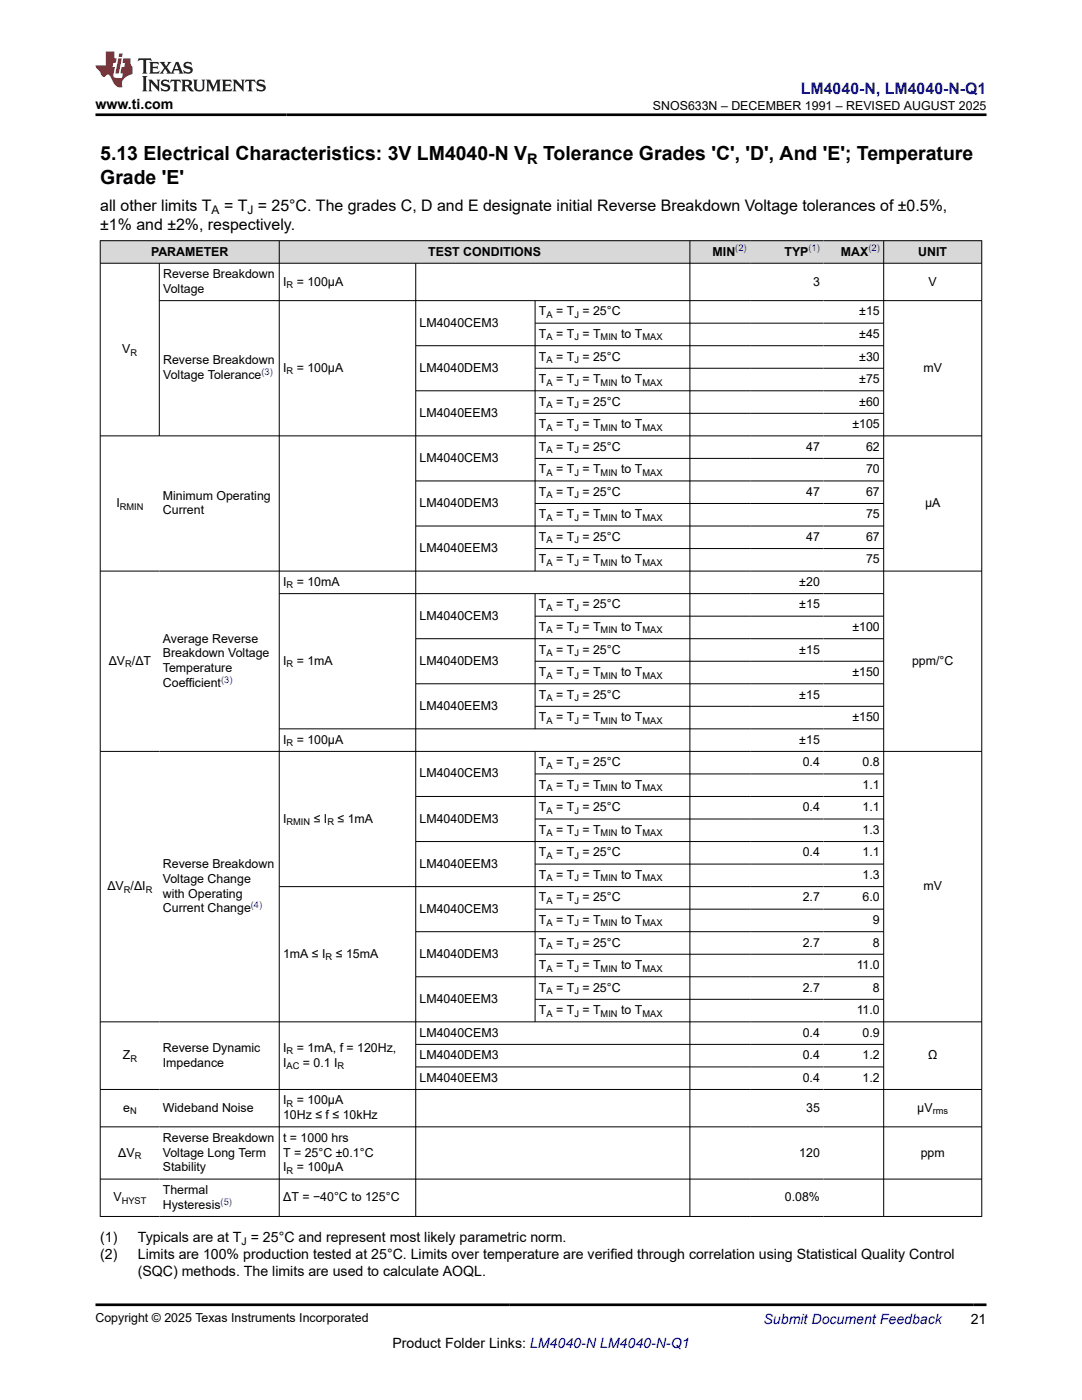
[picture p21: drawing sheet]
<svg xmlns="http://www.w3.org/2000/svg" width="216mm" height="279mm" viewBox="0 0 216 279" stroke-linecap="round" stroke-linejoin="round" font-family="sans-serif">
<defs><g id="words">
<g font-size="3.9">
<text x="20" y="32">5.13 Electrical Characteristics: 3V LM4040-N V</text>
<text x="108.4" y="32">Tolerance Grades 'C', 'D', And 'E'; Temperature</text>
<text x="20" y="36.7">Grade 'E'</text>
</g>
<text font-size="3.2" fill="#00f" x="159.8" y="18.7">LM4040-N, LM4040-N-Q1</text>
<g font-size="3.2">
<text x="20" y="42.1">all other limits T</text>
<text x="20" y="45.9">±1% and ±2%, respectively.</text>
<text x="44.7" y="42.1">= T = 25°C. The grades C, D and E designate initial Reverse Breakdown Voltage tolerances of ±0.5%,</text>
</g>
<text font-size="2.9" x="105.2" y="32.8">R</text>
<g font-size="2.8">
<text x="19" y="21.8">www.ti.com</text>
<text x="20" y="251.3">(2)</text>
<text x="20" y="247.9">(1)</text>
<text x="27.5" y="247.9">Typicals are at T = 25°C and represent most likely parametric norm.</text>
<text x="27.5" y="251.3">Limits are 100% production tested at 25°C. Limits over temperature are verified through correlation using Statistical Quality Control</text>
<text x="27.5" y="254.7">(SQC) methods. The limits are used to calculate AOQL.</text>
<text x="78.3" y="269">Product Folder Links: LM4040-N LM4040-N-Q1</text>
<text x="193.7" y="264.2">21</text>
</g>
<text font-size="2.8" fill="#00f" x="152.4" y="264.2">Submit Document Feedback</text>
<g font-size="2.5">
<text x="130.3" y="21.9">SNOS633N – DECEMBER 1991 – REVISED AUGUST 2025</text>
<text x="30.1" y="51">PARAMETER</text>
<text x="85.4" y="51">TEST CONDITIONS</text>
<text x="142.2" y="51">MIN</text>
<text x="156.5" y="51">TYP</text>
<text x="167.8" y="51">MAX</text>
<text x="183.2" y="51">UNIT</text>
<text x="32.6" y="55.5">Reverse Breakdown</text>
<text x="32.6" y="58.5">Voltage</text>
<text x="56.5" y="57">I</text>
<text x="59.2" y="57">= 100μA</text>
<text x="162.2" y="57">3</text>
<text x="185.3" y="57">V</text>
<text x="83.7" y="65.2">LM4040CEM3</text>
<text x="107.5" y="63">T</text>
<text x="111" y="63">= T = 25°C</text>
<text x="171.5" y="63">±15</text>
<text x="24.4" y="70.5">V</text>
<text x="107.5" y="67.5">T</text>
<text x="107.5" y="72">T</text>
<text x="111" y="67.5">= T = T</text>
<text x="111" y="72">= T = 25°C</text>
<text x="123.9" y="67.5">to T</text>
<text x="171.5" y="67.5">±45</text>
<text x="171.5" y="72">±30</text>
<text x="32.6" y="72.7">Reverse Breakdown</text>
<text x="32.6" y="75.7">Voltage Tolerance</text>
<text x="56.5" y="74.2">I</text>
<text x="59.2" y="74.2">= 100μA</text>
<text x="83.7" y="74.2">LM4040DEM3</text>
<text x="107.5" y="76.5">T</text>
<text x="111" y="76.5">= T = T</text>
<text x="123.9" y="76.5">to T</text>
<text x="171.5" y="76.5">±75</text>
<text x="184.3" y="74.2">mV</text>
<text x="83.7" y="83.2">LM4040EEM3</text>
<text x="107.5" y="81">T</text>
<text x="111" y="81">= T = 25°C</text>
<text x="171.5" y="81">±60</text>
<text x="107.5" y="85.4">T</text>
<text x="107.5" y="89.9">T</text>
<text x="111" y="85.4">= T = T</text>
<text x="111" y="89.9">= T = 25°C</text>
<text x="123.9" y="85.4">to T</text>
<text x="160.9" y="89.9">47</text>
<text x="170.1" y="85.4">±105</text>
<text x="172.8" y="89.9">62</text>
<text x="83.7" y="92.2">LM4040CEM3</text>
<text x="107.5" y="94.4">T</text>
<text x="111" y="94.4">= T = T</text>
<text x="123.9" y="94.4">to T</text>
<text x="172.8" y="94.4">70</text>
<text x="23.2" y="101.2">I</text>
<text x="32.5" y="99.7">Minimum Operating</text>
<text x="83.7" y="101.2">LM4040DEM3</text>
<text x="107.5" y="98.9">T</text>
<text x="111" y="98.9">= T = 25°C</text>
<text x="160.9" y="98.9">47</text>
<text x="172.8" y="98.9">67</text>
<text x="184.6" y="101.2">μA</text>
<text x="32.5" y="102.7">Current</text>
<text x="107.5" y="103.4">T</text>
<text x="107.5" y="107.9">T</text>
<text x="111" y="103.4">= T = T</text>
<text x="111" y="107.9">= T = 25°C</text>
<text x="123.9" y="103.4">to T</text>
<text x="160.9" y="107.9">47</text>
<text x="172.8" y="103.4">75</text>
<text x="172.8" y="107.9">67</text>
<text x="83.7" y="110.2">LM4040EEM3</text>
<text x="107.5" y="112.4">T</text>
<text x="111" y="112.4">= T = T</text>
<text x="123.9" y="112.4">to T</text>
<text x="172.8" y="112.4">75</text>
<text x="56.5" y="116.9">I</text>
<text x="59.2" y="116.9">= 10mA</text>
<text x="159.5" y="116.9">±20</text>
<text x="83.7" y="123.7">LM4040CEM3</text>
<text x="107.5" y="121.4">T</text>
<text x="107.5" y="125.9">T</text>
<text x="111" y="121.4">= T = 25°C</text>
<text x="111" y="125.9">= T = T</text>
<text x="123.9" y="125.9">to T</text>
<text x="159.5" y="121.4">±15</text>
<text x="170.1" y="125.9">±100</text>
<text x="32.5" y="128.2">Average Reverse</text>
<text x="32.5" y="131.2">Breakdown Voltage</text>
<text x="107.5" y="130.4">T</text>
<text x="111" y="130.4">= T = 25°C</text>
<text x="159.5" y="130.4">±15</text>
<text x="21.7" y="132.7">ΔV /ΔT</text>
<text x="32.5" y="134.2">Temperature</text>
<text x="32.5" y="137.1">Coefficient</text>
<text x="56.5" y="132.7">I</text>
<text x="59.2" y="132.7">= 1mA</text>
<text x="83.7" y="132.7">LM4040DEM3</text>
<text x="107.5" y="134.9">T</text>
<text x="111" y="134.9">= T = T</text>
<text x="123.9" y="134.9">to T</text>
<text x="170.1" y="134.9">±150</text>
<text x="182" y="132.7">ppm/°C</text>
<text x="83.7" y="141.7">LM4040EEM3</text>
<text x="107.5" y="139.4">T</text>
<text x="107.5" y="143.9">T</text>
<text x="111" y="139.4">= T = 25°C</text>
<text x="111" y="143.9">= T = T</text>
<text x="123.9" y="143.9">to T</text>
<text x="159.5" y="139.4">±15</text>
<text x="170.1" y="143.9">±150</text>
<text x="56.5" y="148.4">I</text>
<text x="59.2" y="148.4">= 100μA</text>
<text x="159.5" y="148.4">±15</text>
<text x="83.7" y="155.2">LM4040CEM3</text>
<text x="107.5" y="152.9">T</text>
<text x="111" y="152.9">= T = 25°C</text>
<text x="160.2" y="152.9">0.4</text>
<text x="172.1" y="152.9">0.8</text>
<text x="107.5" y="157.4">T</text>
<text x="107.5" y="161.9">T</text>
<text x="111" y="157.4">= T = T</text>
<text x="111" y="161.9">= T = 25°C</text>
<text x="123.9" y="157.4">to T</text>
<text x="160.2" y="161.9">0.4</text>
<text x="172.1" y="157.4">1.1</text>
<text x="172.1" y="161.9">1.1</text>
<text x="56.5" y="164.2">I</text>
<text x="62.6" y="164.2">≤ I</text>
<text x="67.3" y="164.2">≤ 1mA</text>
<text x="83.7" y="164.2">LM4040DEM3</text>
<text x="107.5" y="166.4">T</text>
<text x="111" y="166.4">= T = T</text>
<text x="123.9" y="166.4">to T</text>
<text x="172.1" y="166.4">1.3</text>
<text x="32.5" y="173.2">Reverse Breakdown</text>
<text x="83.7" y="173.2">LM4040EEM3</text>
<text x="107.5" y="170.9">T</text>
<text x="111" y="170.9">= T = 25°C</text>
<text x="160.2" y="170.9">0.4</text>
<text x="172.1" y="170.9">1.1</text>
<text x="21.4" y="177.7">ΔV /ΔI</text>
<text x="32.5" y="176.2">Voltage Change</text>
<text x="32.5" y="179.1">with Operating</text>
<text x="107.5" y="175.4">T</text>
<text x="107.5" y="179.9">T</text>
<text x="111" y="175.4">= T = T</text>
<text x="111" y="179.9">= T = 25°C</text>
<text x="123.9" y="175.4">to T</text>
<text x="160.2" y="179.9">2.7</text>
<text x="172.1" y="175.4">1.3</text>
<text x="172.1" y="179.9">6.0</text>
<text x="184.3" y="177.7">mV</text>
<text x="32.5" y="182.1">Current Change</text>
<text x="83.7" y="182.2">LM4040CEM3</text>
<text x="107.5" y="184.4">T</text>
<text x="111" y="184.4">= T = T</text>
<text x="123.9" y="184.4">to T</text>
<text x="174.2" y="184.4">9</text>
<text x="56.5" y="191.1">1mA ≤ I</text>
<text x="67" y="191.1">≤ 15mA</text>
<text x="83.7" y="191.1">LM4040DEM3</text>
<text x="107.5" y="188.9">T</text>
<text x="111" y="188.9">= T = 25°C</text>
<text x="160.2" y="188.9">2.7</text>
<text x="174.2" y="188.9">8</text>
<text x="107.5" y="193.4">T</text>
<text x="107.5" y="197.9">T</text>
<text x="111" y="193.4">= T = T</text>
<text x="111" y="197.9">= T = 25°C</text>
<text x="123.9" y="193.4">to T</text>
<text x="160.2" y="197.9">2.7</text>
<text x="170.9" y="193.4">11.0</text>
<text x="174.2" y="197.9">8</text>
<text x="83.7" y="200.1">LM4040EEM3</text>
<text x="107.5" y="202.4">T</text>
<text x="111" y="202.4">= T = T</text>
<text x="123.9" y="202.4">to T</text>
<text x="170.9" y="202.4">11.0</text>
<text x="32.5" y="209.9">Reverse Dynamic</text>
<text x="56.5" y="209.9">I</text>
<text x="59.2" y="209.9">= 1mA, f = 120Hz,</text>
<text x="83.7" y="206.9">LM4040CEM3</text>
<text x="160.2" y="206.9">0.4</text>
<text x="172.1" y="206.9">0.9</text>
<text x="24.5" y="211.4">Z</text>
<text x="32.5" y="212.9">Impedance</text>
<text x="56.5" y="212.9">I</text>
<text x="60.4" y="212.9">= 0.1 I</text>
<text x="83.7" y="211.4">LM4040DEM3</text>
<text x="83.7" y="215.9">LM4040EEM3</text>
<text x="160.2" y="211.4">0.4</text>
<text x="160.2" y="215.9">0.4</text>
<text x="172.1" y="211.4">1.2</text>
<text x="172.1" y="215.9">1.2</text>
<text x="185.2" y="211.4">Ω</text>
<text x="24.6" y="221.9">e</text>
<text x="32.5" y="221.9">Wideband Noise</text>
<text x="56.5" y="220.4">I</text>
<text x="59.2" y="220.4">= 100μA</text>
<text x="160.9" y="221.9">35</text>
<text x="183" y="221.9">μV</text>
<text x="32.5" y="227.8">Reverse Breakdown</text>
<text x="56.5" y="223.3">10Hz ≤ f ≤ 10kHz</text>
<text x="56.5" y="227.8">t = 1000 hrs</text>
<text x="23.6" y="230.8">ΔV</text>
<text x="32.5" y="230.8">Voltage Long Term</text>
<text x="32.5" y="233.8">Stability</text>
<text x="56.5" y="230.8">T = 25°C ±0.1°C</text>
<text x="56.5" y="233.8">I</text>
<text x="59.2" y="233.8">= 100μA</text>
<text x="159.5" y="230.8">120</text>
<text x="183.7" y="230.8">ppm</text>
<text x="22.6" y="239.8">V</text>
<text x="32.5" y="238.3">Thermal</text>
<text x="56.5" y="239.8">ΔT = −40°C to 125°C</text>
<text x="156.6" y="239.8">0.08%</text>
<text x="32.5" y="241.2">Hysteresis</text>
<text x="19" y="263.9">Copyright © 2025 Texas Instruments Incorporated</text>
</g>
<g font-size="2.4">
<text x="42.2" y="42.8">A</text>
<text x="49.4" y="42.8">J</text>
</g>
<text font-size="2.1" x="48.2" y="248.5">J</text>
<g font-size="1.9" fill="#00f">
<text x="146.7" y="50.2">(2)</text>
<text x="161.3" y="50.2">(1)</text>
<text x="173.3" y="50.2">(2)</text>
<text x="52.2" y="74.9">(3)</text>
<text x="44.1" y="136.3">(3)</text>
<text x="50.1" y="181.3">(4)</text>
<text x="44" y="240.4">(5)</text>
</g>
<g font-size="1.9">
<text x="57.2" y="57.5">R</text>
<text x="109" y="63.5">A</text>
<text x="114.6" y="63.5">J</text>
<text x="26.1" y="71">R</text>
<text x="109" y="68">A</text>
<text x="114.6" y="68">J</text>
<text x="119.9" y="68">MIN</text>
<text x="128.2" y="68">MAX</text>
<text x="57.2" y="74.7">R</text>
<text x="109" y="72.4">A</text>
<text x="109" y="76.9">A</text>
<text x="114.6" y="72.4">J</text>
<text x="114.6" y="76.9">J</text>
<text x="119.9" y="76.9">MIN</text>
<text x="128.2" y="76.9">MAX</text>
<text x="109" y="81.4">A</text>
<text x="114.6" y="81.4">J</text>
<text x="109" y="85.9">A</text>
<text x="114.6" y="85.9">J</text>
<text x="119.9" y="85.9">MIN</text>
<text x="128.2" y="85.9">MAX</text>
<text x="109" y="90.4">A</text>
<text x="109" y="94.9">A</text>
<text x="114.6" y="90.4">J</text>
<text x="114.6" y="94.9">J</text>
<text x="119.9" y="94.9">MIN</text>
<text x="128.2" y="94.9">MAX</text>
<text x="23.9" y="101.7">RMIN</text>
<text x="109" y="99.4">A</text>
<text x="114.6" y="99.4">J</text>
<text x="109" y="103.9">A</text>
<text x="114.6" y="103.9">J</text>
<text x="119.9" y="103.9">MIN</text>
<text x="128.2" y="103.9">MAX</text>
<text x="109" y="108.4">A</text>
<text x="109" y="112.9">A</text>
<text x="114.6" y="108.4">J</text>
<text x="114.6" y="112.9">J</text>
<text x="119.9" y="112.9">MIN</text>
<text x="128.2" y="112.9">MAX</text>
<text x="57.2" y="117.4">R</text>
<text x="109" y="121.9">A</text>
<text x="114.6" y="121.9">J</text>
<text x="109" y="126.4">A</text>
<text x="109" y="130.9">A</text>
<text x="114.6" y="126.4">J</text>
<text x="114.6" y="130.9">J</text>
<text x="119.9" y="126.4">MIN</text>
<text x="128.2" y="126.4">MAX</text>
<text x="25" y="133.2">R</text>
<text x="57.2" y="133.2">R</text>
<text x="109" y="135.4">A</text>
<text x="114.6" y="135.4">J</text>
<text x="119.9" y="135.4">MIN</text>
<text x="128.2" y="135.4">MAX</text>
<text x="109" y="139.9">A</text>
<text x="114.6" y="139.9">J</text>
<text x="57.2" y="148.9">R</text>
<text x="109" y="144.4">A</text>
<text x="114.6" y="144.4">J</text>
<text x="119.9" y="144.4">MIN</text>
<text x="128.2" y="144.4">MAX</text>
<text x="109" y="153.4">A</text>
<text x="114.6" y="153.4">J</text>
<text x="109" y="157.9">A</text>
<text x="114.6" y="157.9">J</text>
<text x="119.9" y="157.9">MIN</text>
<text x="128.2" y="157.9">MAX</text>
<text x="57.2" y="164.7">RMIN</text>
<text x="65.3" y="164.7">R</text>
<text x="109" y="162.4">A</text>
<text x="109" y="166.9">A</text>
<text x="114.6" y="162.4">J</text>
<text x="114.6" y="166.9">J</text>
<text x="119.9" y="166.9">MIN</text>
<text x="128.2" y="166.9">MAX</text>
<text x="109" y="171.4">A</text>
<text x="114.6" y="171.4">J</text>
<text x="24.7" y="178.1">R</text>
<text x="29.1" y="178.1">R</text>
<text x="109" y="175.9">A</text>
<text x="114.6" y="175.9">J</text>
<text x="119.9" y="175.9">MIN</text>
<text x="128.2" y="175.9">MAX</text>
<text x="109" y="180.4">A</text>
<text x="109" y="184.9">A</text>
<text x="114.6" y="180.4">J</text>
<text x="114.6" y="184.9">J</text>
<text x="119.9" y="184.9">MIN</text>
<text x="128.2" y="184.9">MAX</text>
<text x="65" y="191.6">R</text>
<text x="109" y="189.4">A</text>
<text x="114.6" y="189.4">J</text>
<text x="109" y="193.9">A</text>
<text x="114.6" y="193.9">J</text>
<text x="119.9" y="193.9">MIN</text>
<text x="128.2" y="193.9">MAX</text>
<text x="109" y="198.4">A</text>
<text x="109" y="202.9">A</text>
<text x="114.6" y="198.4">J</text>
<text x="114.6" y="202.9">J</text>
<text x="119.9" y="202.9">MIN</text>
<text x="128.2" y="202.9">MAX</text>
<text x="26" y="211.9">R</text>
<text x="57.2" y="210.4">R</text>
<text x="57.2" y="213.4">AC</text>
<text x="67.4" y="213.4">R</text>
<text x="57.2" y="220.9">R</text>
<text x="25.9" y="222.4">N</text>
<text x="186.1" y="222.4">rms</text>
<text x="26.9" y="231.3">R</text>
<text x="57.2" y="234.3">R</text>
<text x="24.3" y="240.2">HYST</text>
</g>
</g></defs>
<g fill="#d8d8d8">
<path d="M20 48h175.9v4.5h-175.9z" fill-rule="evenodd"/>
<path d="M20.1 48.1h35.6v4.4h-35.6z" fill-rule="evenodd"/>
<path d="M55.8 48.1h81.8v4.4h-81.8z" fill-rule="evenodd"/>
<path d="M137.7 48.1h12v4.4h-12z" fill-rule="evenodd"/>
<path d="M149.7 48.1h14.6v4.4h-14.6z" fill-rule="evenodd"/>
<path d="M164.3 48.1h12v4.4h-12z" fill-rule="evenodd"/>
<path d="M176.4 48.1h19.4v4.4h-19.4z" fill-rule="evenodd"/>
</g>
<g fill="none" stroke="#000" stroke-width=".2">
<path d="M19.9 48h176.1M19.9 52.5h176.1M20 48v194.8M31.8 52.5v34.5M31.8 60h164.2M55.7 48v194.8M83 52.5v190.3M106.8 60v54M137.7 48v194.8M176.3 48v194.8M195.9 48v194.8M83 69h93.4"/>
<path d="M83 78h93.4M106.8 64.5h69.6M106.8 73.5h69.6M19.9 87h176.1M83 96h93.4M106.8 82.5h69.6M106.8 91.5h69.6M19.9 114h176.1M55.7 118.5h120.7M83 105h93.4M106.8 118.5v27M106.8 100.5h69.6"/>
<path d="M106.8 109.5h69.6M83 127.5h93.4M83 136.5h93.4M106.8 123h69.6M106.8 132h69.6M19.9 150h176.1M83 159h93.4M106.8 150v54M106.8 141h69.6M106.8 154.5h69.6M176.4 145.5h-120.7M55.7 176.9h120.7"/>
<path d="M83 167.9h93.4M106.8 163.5h69.6M106.8 172.4h69.6M106.8 181.4h69.6M106.8 190.4h69.6M106.8 199.4h69.6M176.4 185.9h-93.4M176.4 194.9h-93.4M19.9 203.9h176.1M19.9 217.4h176.1M83 208.4h93.4M83 212.9h93.4"/>
<path d="M19.9 224.9h176.1M19.9 235.3h176.1M19.9 242.8h176.1"/>
</g>
<path d="M27.7 11.6l-.2 .6 .5-.2h.6v.1v2.2l-.2 .4h1l-.2-.4v-2.2v-.1h.5l.5 .2-.1-.6zM29.8 12.4l.2 .3v1.6l-.2 .4h1.9l.1-.6a1.08 1.08 0 0 1-1.3 .2v-.7h.6l.4 .2v-.7l-.4 .2h-.6v-.5l.2-.2a1 1 0 0 1 1 .3l-.1-.5zM31.8 12.4l1 1.1-1 1.2h.9l-.2-.2 .4-.8 .5 .8-.2 .2h1.6l-.2-.2 .1-.5h1l.1 .5-.1 .2h.9l-.2-.4-.8-1.9h-.5l-1 2.1-.8-1.1 .9-1h-.8l.2 .2-.5 .6-.3-.6 .1-.2zM35.2 12.8l.4 1h-.8zM36.8 12.5a.65 .65 0 0 0-.2 .7 .65 .65 0 0 0 .6 .5l.7 .1 .1 .3a.79 .79 0 0 1-.7 .4 .79 .79 0 0 1-.7-.5l.1 .7 .2-.1a.93 .93 0 0 0 1.1 0 .93 .93 0 0 0 .4-.9 1.46 1.46 0 0 0-1.2-.6l-.1-.3a1.09 1.09 0 0 1 1.2 .2l-.2-.6-.1 .1-.6-.2zM28.4 15.2l.2 .4v2.2l-.2 .4h1l-.2-.4v-2.2l.2-.4zM29.6 15.9l.2 .4v1.5l-.2 .4h.8l-.3-.4v-1.3l1.7 1.8v-2l.2-.4h-.8l.2 .2 .1 1.1-1.2-1.3zM32.3 16a.65 .65 0 0 0-.2 .8 .65 .65 0 0 0 .7 .4l.6 .2 .1 .2a.79 .79 0 0 1-.7 .4 .79 .79 0 0 1-.7-.5l.1 .7 .2-.1a.93 .93 0 0 0 1.1 .1 .93 .93 0 0 0 .4-1 1.46 1.46 0 0 0-1.2-.5l-.1-.4a1.09 1.09 0 0 1 1.2 .2l-.2-.6-.1 .1-.6-.1zM34.1 15.9l-.1 .6a.63 .63 0 0 1 .7-.3l.1 1.6-.3 .4h1l-.2-.4v-1.6a.66 .66 0 0 1 .8 .3l-.1-.6zM36.2 15.9l.2 .4v1.5l-.2 .4h.9l-.2-.2v-.7h.5l.1 .2a.79 .79 0 0 0 1.2 .6l-1-.9a.61 .61 0 0 0 .6-.6 .61 .61 0 0 0-.5-.7zM36.9 16.2h.2a.47 .47 0 0 1 .5 .1 .47 .47 0 0 1 .1 .5l-.2 .1-.6 .1zM38.5 15.9l.2 .2a2.27 2.27 0 0 0 .4 2 1.04 1.04 0 0 0 1.7-.7v-1.3l.2-.2h-.8l.2 .4v1.1a.6 .6 0 0 1-.6 .6 .6 .6 0 0 1-.6-.6v-1.1l.3-.4zM41.1 15.9l.2 .4v1.5l-.2 .4h.7l-.2-.4v-1.4l.9 1.9 .8-1.9v1.4l-.2 .4h1l-.3-.4v-1.5l.3-.4h-.8l-.7 1.5-.7-1.5zM44.3 15.9l.2 .4v1.5l-.2 .4h1.9l.1-.6a1.09 1.09 0 0 1-1.3 .2v-.7h.6l.4 .2v-.6l-.4 .2h-.6v-.6l.2-.1a1.01 1.01 0 0 1 1 .3l-.1-.6zM46.4 15.9l.3 .4v1.5l-.3 .4h.8l-.2-.4v-1.3l1.6 1.8v-2l.2-.4h-.7l.2 .2v1.1l-1.2-1.3zM49 15.9l-.1 .6a.63 .63 0 0 1 .8-.3v1.6l-.3 .4h1l-.2-.4v-1.6a.66 .66 0 0 1 .8 .3l-.1-.6zM51.4 16a.65 .65 0 0 0-.2 .8 .65 .65 0 0 0 .6 .4l.6 .2 .2 .2a.79 .79 0 0 1-.8 .4 .79 .79 0 0 1-.6-.5l.1 .7 .2-.1a.93 .93 0 0 0 1 .1 .93 .93 0 0 0 .5-1 1.46 1.46 0 0 0-1.3-.5l-.1-.4a1.09 1.09 0 0 1 1.3 .2l-.2-.6-.2 .1-.5-.1z" fill="#231f20"/>
<path d="M21.1 10.3v2.7h-2.1l.1 .4 .9 1a.95 .95 0 0 0 .9 .9 .59 .59 0 0 1 .6-.4 .59 .59 0 0 1 .5 .3l.4 .8a1.59 1.59 0 0 0 2.1 1.4 1.61 1.61 0 0 1 1-2.3l1-.3-.1-1.5a1.59 1.59 0 0 1-.4-1.7h-1.4l-.2 .9h.5l-.1 .9h-.5l-.2 .9v.3l.4 .1-.2 .9h-.6a.73 .73 0 0 1-1.1-.7l.3-1.5h-.5l.2-.9h.5l.2-.9h-.5v-1.3zM23.6 11.6l-.6 3.1h.7l.6-3.1zM23.8 10.7l-.1 .6h.7l.1-.6z" fill="#ed1c24"/>
<path d="M19 22.9h177.8M19 260.4h177.8" fill="none" stroke="#000" stroke-width=".53"/>
<use href="#words"/>
</svg>
